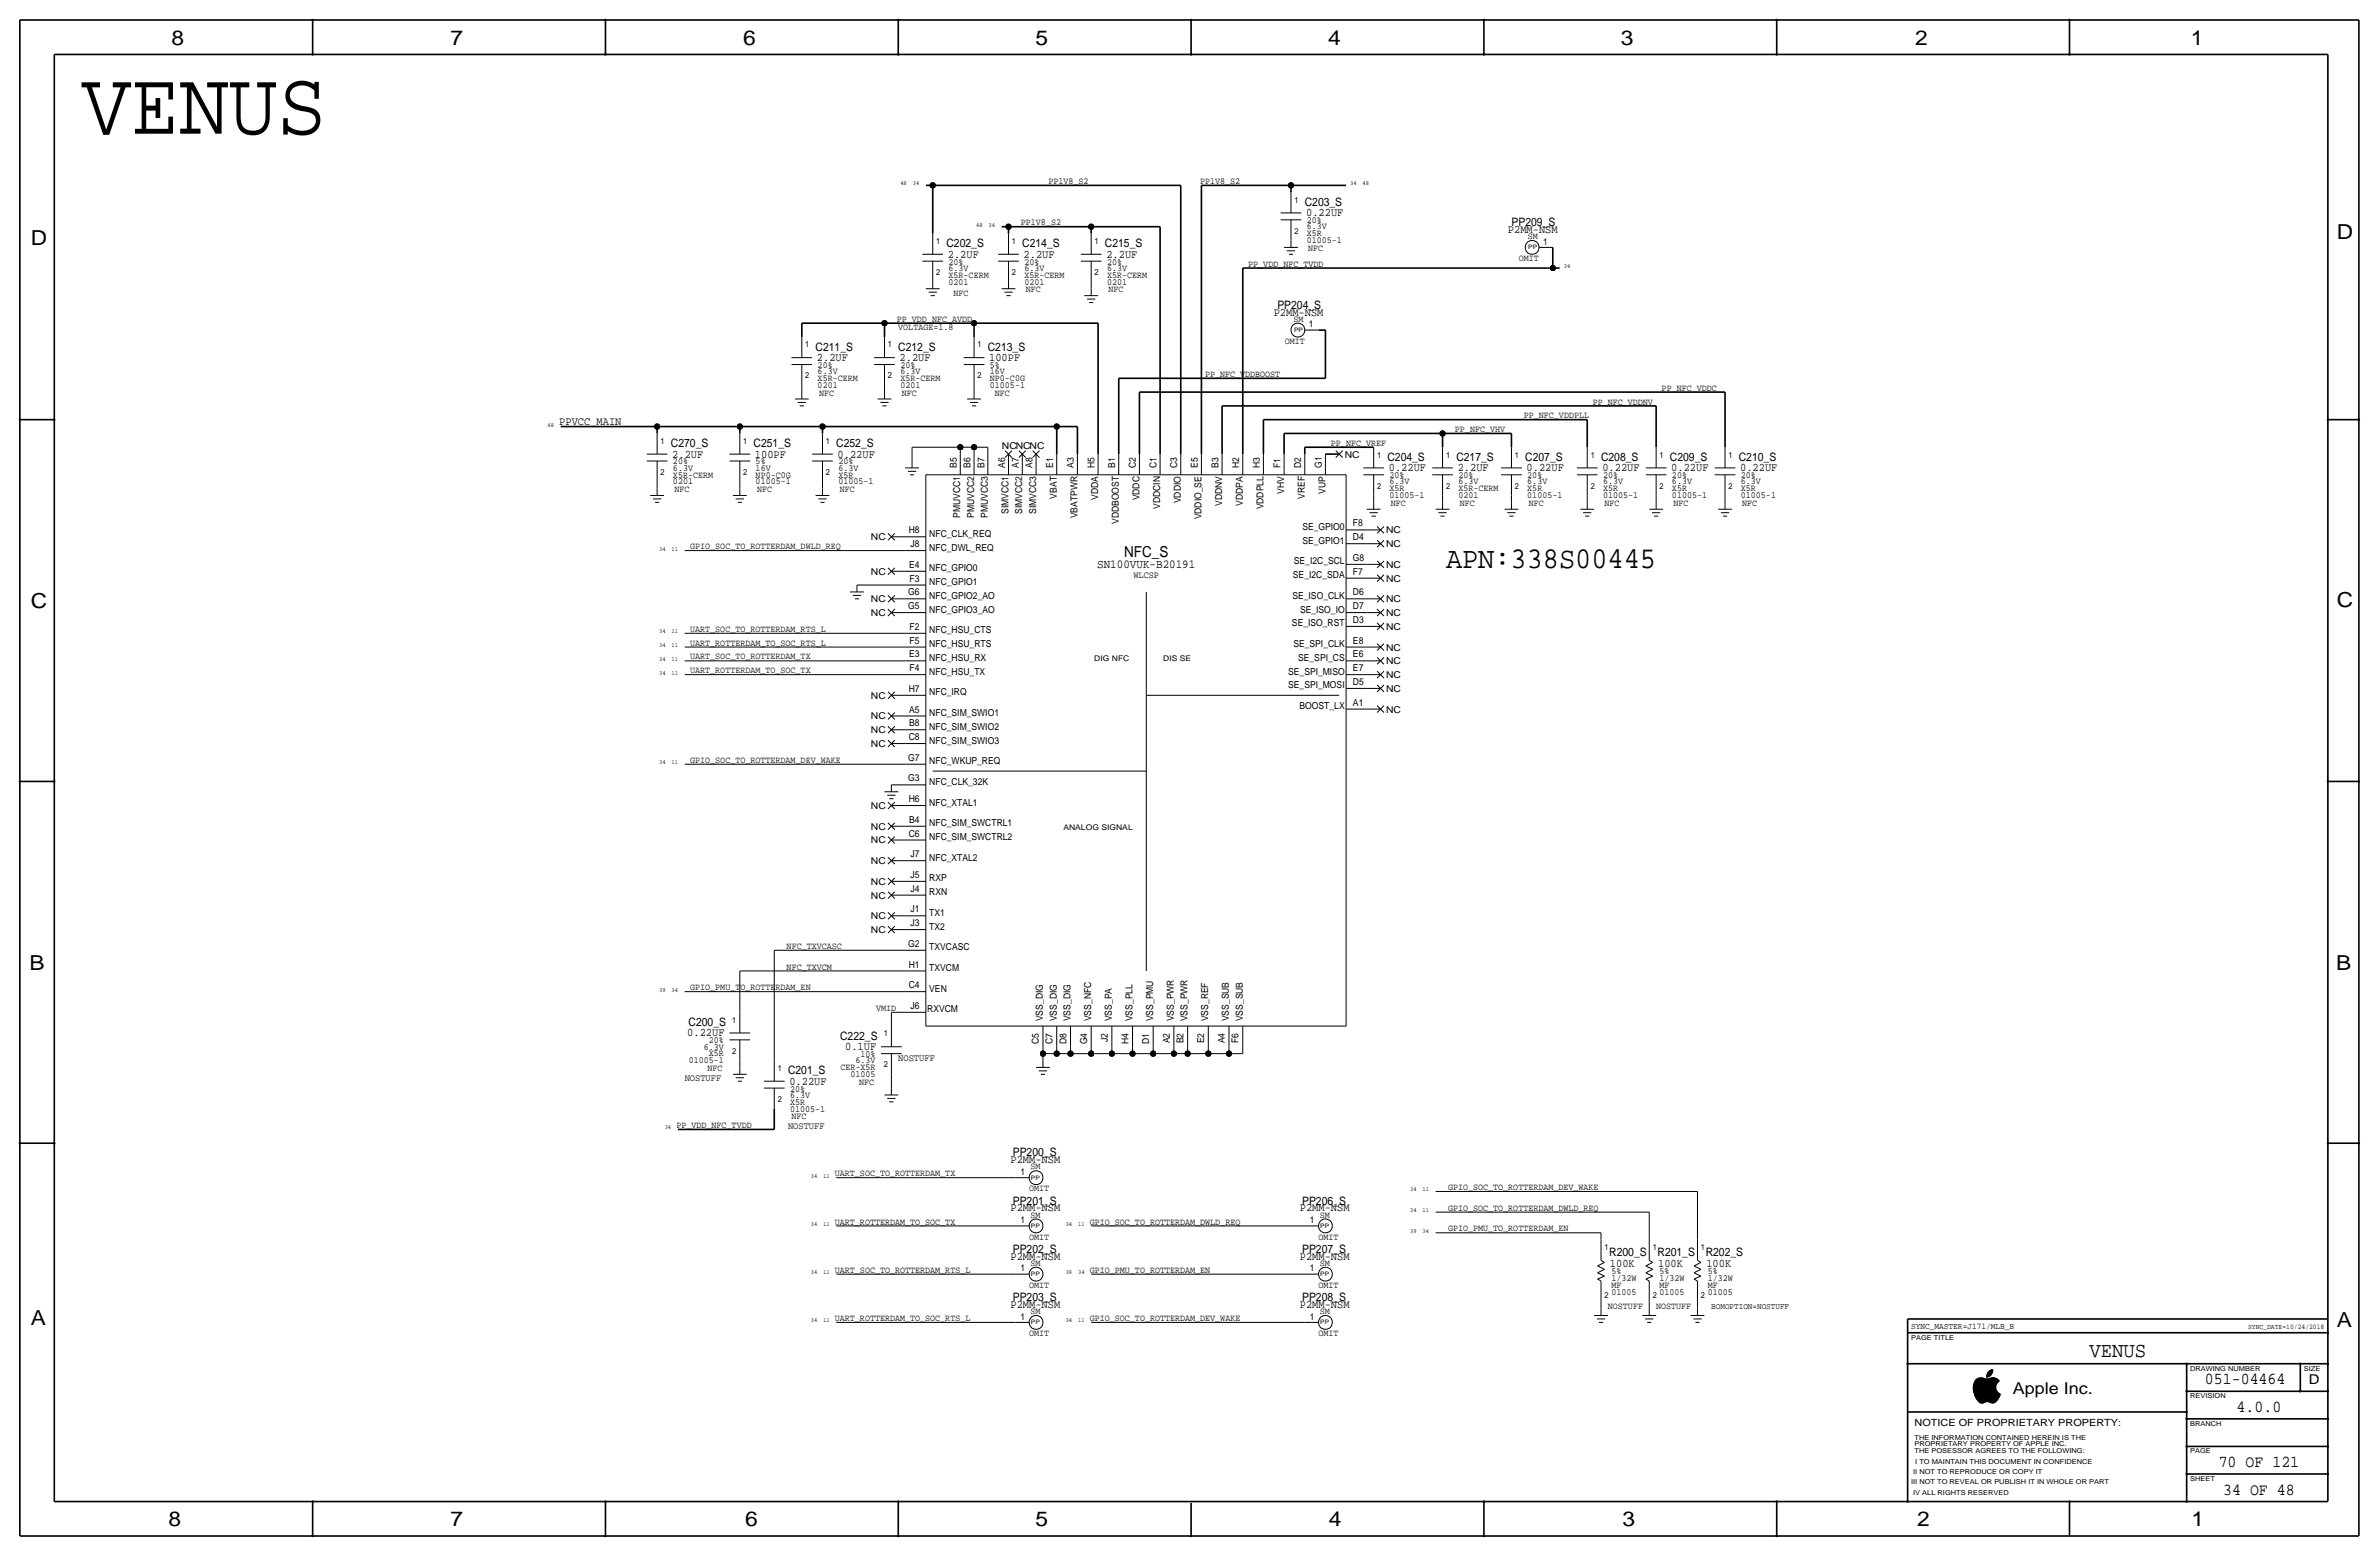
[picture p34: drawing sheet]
<svg xmlns="http://www.w3.org/2000/svg" width="877mm" height="574mm" viewBox="0 0 877 574" stroke-linecap="round" stroke-linejoin="round" font-family="sans-serif">
<defs><g id="words">
<text font-size="33.7" x="30.2" y="49.3">VENUS</text>
<text font-size="11.1" x="533.1" y="209.3">APN:338S00445</text>
<text font-size="7.8" x="770.3" y="500.1">VENUS</text>
<g font-size="7.6">
<text x="63.2" y="16.5">8</text>
<text x="166.1" y="16.5">7</text>
<text x="274" y="16.5">6</text>
<text x="381.7" y="16.5">5</text>
<text x="489.7" y="16.5">4</text>
<text x="597.6" y="16.5">3</text>
<text x="706.1" y="16.5">2</text>
<text x="807.7" y="16.5">1</text>
<text x="861.5" y="88.1">D</text>
<text x="11.4" y="90.4">D</text>
<text x="11.4" y="224.3">C</text>
<text x="861.5" y="223.8">C</text>
<text x="10.9" y="357.6">B</text>
<text x="861.3" y="357.4">B</text>
<text x="11.4" y="488.4">A</text>
<text x="861.5" y="489.2">A</text>
<text x="62.2" y="562.6">8</text>
<text x="166.1" y="562.6">7</text>
<text x="274.8" y="562.6">6</text>
<text x="381.7" y="562.6">5</text>
<text x="489.9" y="562.6">4</text>
<text x="598.1" y="562.6">3</text>
<text x="706.8" y="562.6">2</text>
<text x="807.9" y="562.6">1</text>
</g>
<g font-size="6.2">
<text x="812.9" y="510.3">051-04464</text>
<text x="824.6" y="520.4">4.0.0</text>
<text x="818" y="540.8">70 OF 121</text>
<text x="819.6" y="550.9">34 OF 48</text>
</g>
<text font-size="6" x="742.1" y="513.9">Apple Inc.</text>
<text font-size="5.6" x="414.5" y="205.5">NFC_S</text>
<text font-size="5" x="851.2" y="510.3">D</text>
<text font-size="4.5" x="404.5" y="209.3">SN100VUK-B20191</text>
<g font-size="4.3">
<text x="481" y="75.9">C203_S</text>
<text x="481.5" y="79.8">0.22UF</text>
<text x="557.3" y="83.3">PP209_S</text>
<text x="555.9" y="85.9">P2MM-NSM</text>
<text x="348.9" y="91.2">C202_S</text>
<text x="349.5" y="95">2.2UF</text>
<text x="376.9" y="91.2">C214_S</text>
<text x="377.4" y="95">2.2UF</text>
<text x="407.4" y="91.2">C215_S</text>
<text x="407.9" y="95">2.2UF</text>
<text x="470.9" y="113.8">PP204_S</text>
<text x="469.6" y="116.3">P2MM-NSM</text>
<text x="300.7" y="129.3">C211_S</text>
<text x="331.2" y="129.3">C212_S</text>
<text x="364.2" y="129.3">C213_S</text>
<text x="301.2" y="133.1">2.2UF</text>
<text x="331.7" y="133.1">2.2UF</text>
<text x="364.7" y="133.1">100PF</text>
<text x="206.2" y="156.7">PPVCC_MAIN</text>
<text x="247.3" y="164.8">C270_S</text>
<text x="277.8" y="164.8">C251_S</text>
<text x="308.3" y="164.8">C252_S</text>
<text x="247.9" y="168.7">2.2UF</text>
<text x="278.3" y="168.7">100PF</text>
<text x="308.8" y="168.7">0.22UF</text>
<text x="511.5" y="169.9">C204_S</text>
<text x="512" y="173.7">0.22UF</text>
<text x="536.9" y="169.9">C217_S</text>
<text x="537.4" y="173.7">2.2UF</text>
<text x="562.3" y="169.9">C207_S</text>
<text x="562.8" y="173.7">0.22UF</text>
<text x="590.2" y="169.9">C208_S</text>
<text x="590.8" y="173.7">0.22UF</text>
<text x="615.6" y="169.9">C209_S</text>
<text x="616.2" y="173.7">0.22UF</text>
<text x="641" y="169.9">C210_S</text>
<text x="641.6" y="173.7">0.22UF</text>
<text x="253.4" y="382">0.22UF</text>
<text x="253.9" y="378.2">C200_S</text>
<text x="309.7" y="383.3">C222_S</text>
<text x="311.6" y="387.1">0.1UF</text>
<text x="290.5" y="396">C201_S</text>
<text x="291" y="399.8">0.22UF</text>
<text x="372.5" y="428.8">P2MM-NSM</text>
<text x="373.4" y="426.2">PP200_S</text>
<text x="373.4" y="444">PP201_S</text>
<text x="480.1" y="444">PP206_S</text>
<text x="372.5" y="446.5">P2MM-NSM</text>
<text x="479.2" y="446.5">P2MM-NSM</text>
<text x="373.4" y="461.8">PP202_S</text>
<text x="480.1" y="461.8">PP207_S</text>
<text x="372.5" y="464.3">P2MM-NSM</text>
<text x="479.2" y="464.3">P2MM-NSM</text>
<text x="593.3" y="463">R200_S</text>
<text x="593.5" y="466.9">100K</text>
<text x="611.1" y="463">R201_S</text>
<text x="611.3" y="466.9">100K</text>
<text x="628.9" y="463">R202_S</text>
<text x="629.1" y="466.9">100K</text>
<text x="373.4" y="479.6">PP203_S</text>
<text x="480.1" y="479.6">PP208_S</text>
<text x="372.5" y="482.1">P2MM-NSM</text>
<text x="479.2" y="482.1">P2MM-NSM</text>
</g>
<text font-size="3.7" x="705.8" y="525.5">NOTICE OF PROPRIETARY PROPERTY:</text>
<g font-size="3.6">
<text x="331.2" y="390.9">NOSTUFF</text>
<text x="252.4" y="398.5">NOSTUFF</text>
<text x="290.5" y="416.3">NOSTUFF</text>
</g>
<g font-size="3.5">
<text x="386.5" y="67.8">PP1V8_S2</text>
<text x="442.4" y="67.8">PP1V8_S2</text>
<text x="376.4" y="83.1">PP1V8_S2</text>
<text x="481.8" y="82.3">20%</text>
<text x="481.8" y="87.1">X5R</text>
<text x="481.8" y="89.7">01005-1</text>
<text x="481.8" y="84.6">6.3V</text>
<text x="563.2" y="88.1">SM</text>
<text x="482.3" y="92.5">NFC</text>
<text x="568.9" y="90.2">1</text>
<text x="349.7" y="97.5">20%</text>
<text x="349.7" y="99.8">6.3V</text>
<text x="377.6" y="99.8">6.3V</text>
<text x="377.6" y="97.5">20%</text>
<text x="408.1" y="97.5">20%</text>
<text x="408.1" y="99.8">6.3V</text>
<text x="460.2" y="98.3">PP_VDD_NFC_TVDD</text>
<text x="560" y="96.3">OMIT</text>
<text x="349.7" y="104.9">0201</text>
<text x="349.7" y="102.4">X5R-CERM</text>
<text x="377.6" y="104.9">0201</text>
<text x="377.6" y="102.4">X5R-CERM</text>
<text x="378.2" y="107.7">NFC</text>
<text x="408.1" y="104.9">0201</text>
<text x="408.1" y="102.4">X5R-CERM</text>
<text x="408.6" y="107.7">NFC</text>
<text x="351.5" y="109">NFC</text>
<text x="330.7" y="118.6">PP_VDD_NFC_AVDD</text>
<text x="476.9" y="118.6">SM</text>
<text x="331.2" y="121.7">VOLTAGE=1.8</text>
<text x="482.5" y="120.7">1</text>
<text x="473.6" y="126.7">OMIT</text>
<text x="301.4" y="137.9">6.3V</text>
<text x="301.4" y="135.6">20%</text>
<text x="331.9" y="135.6">20%</text>
<text x="331.9" y="137.9">6.3V</text>
<text x="364.9" y="135.6">5%</text>
<text x="364.9" y="137.9">16V</text>
<text x="301.4" y="143">0201</text>
<text x="301.4" y="140.5">X5R-CERM</text>
<text x="331.9" y="140.5">X5R-CERM</text>
<text x="331.9" y="143">0201</text>
<text x="364.9" y="140.5">NP0-C0G</text>
<text x="364.9" y="143">01005-1</text>
<text x="444.2" y="138.9">PP_NFC_VDDBOOST</text>
<text x="302" y="145.8">NFC</text>
<text x="332.4" y="145.8">NFC</text>
<text x="366.7" y="145.8">NFC</text>
<text x="587.2" y="149.1">PP_NFC_VDDNV</text>
<text x="612.6" y="144">PP_NFC_VDDC</text>
<text x="561.8" y="154.2">PP_NFC_VDDPLL</text>
<text x="536.4" y="159.3">PP_NFC_VHV</text>
<text x="369.4" y="165.4">NCNCNC</text>
<text x="490.7" y="164.3">PP_NFC_VREF</text>
<text x="248.1" y="171.2">20%</text>
<text x="248.1" y="173.5">6.3V</text>
<text x="278.6" y="171.2">5%</text>
<text x="278.6" y="173.5">16V</text>
<text x="309.1" y="173.5">6.3V</text>
<text x="309.1" y="171.2">20%</text>
<text x="352.8" y="172.5" transform="rotate(-90 352.8 172.5)">B5</text>
<text x="357.8" y="172.5" transform="rotate(-90 357.8 172.5)">B6</text>
<text x="362.9" y="172.5" transform="rotate(-90 362.9 172.5)">B7</text>
<text x="370.5" y="172.5" transform="rotate(-90 370.5 172.5)">A6</text>
<text x="375.6" y="172.5" transform="rotate(-90 375.6 172.5)">A7</text>
<text x="380.7" y="172.5" transform="rotate(-90 380.7 172.5)">A8</text>
<text x="388.3" y="172.5" transform="rotate(-90 388.3 172.5)">E1</text>
<text x="395.9" y="172.5" transform="rotate(-90 395.9 172.5)">A3</text>
<text x="403.6" y="172.5" transform="rotate(-90 403.6 172.5)">H5</text>
<text x="411.2" y="172.5" transform="rotate(-90 411.2 172.5)">B1</text>
<text x="418.8" y="172.5" transform="rotate(-90 418.8 172.5)">C2</text>
<text x="426.4" y="172.5" transform="rotate(-90 426.4 172.5)">C1</text>
<text x="434" y="172.5" transform="rotate(-90 434 172.5)">C3</text>
<text x="441.7" y="172.5" transform="rotate(-90 441.7 172.5)">E5</text>
<text x="449.3" y="172.5" transform="rotate(-90 449.3 172.5)">B3</text>
<text x="456.9" y="172.5" transform="rotate(-90 456.9 172.5)">H2</text>
<text x="464.5" y="172.5" transform="rotate(-90 464.5 172.5)">H3</text>
<text x="472.1" y="172.5" transform="rotate(-90 472.1 172.5)">F1</text>
<text x="479.8" y="172.5" transform="rotate(-90 479.8 172.5)">D2</text>
<text x="487.4" y="172.5" transform="rotate(-90 487.4 172.5)">G1</text>
<text x="495.8" y="168.7">NC</text>
<text x="248.1" y="176">X5R-CERM</text>
<text x="248.1" y="178.6">0201</text>
<text x="278.6" y="176">NP0-C0G</text>
<text x="278.6" y="178.6">01005-1</text>
<text x="309.1" y="176">X5R</text>
<text x="309.1" y="178.6">01005-1</text>
<text x="512.3" y="178.6">6.3V</text>
<text x="512.3" y="176.3">20%</text>
<text x="537.7" y="176.3">20%</text>
<text x="537.7" y="178.6">6.3V</text>
<text x="563.1" y="176.3">20%</text>
<text x="563.1" y="178.6">6.3V</text>
<text x="591" y="176.3">20%</text>
<text x="591" y="178.6">6.3V</text>
<text x="616.4" y="176.3">20%</text>
<text x="616.4" y="178.6">6.3V</text>
<text x="641.8" y="176.3">20%</text>
<text x="641.8" y="178.6">6.3V</text>
<text x="248.6" y="181.4">NFC</text>
<text x="279.1" y="181.4">NFC</text>
<text x="309.6" y="181.4">NFC</text>
<text x="389.6" y="183.7" transform="rotate(-90 389.6 183.7)">VBAT</text>
<text x="404.8" y="184.3" transform="rotate(-90 404.8 184.3)">VDDA</text>
<text x="420.1" y="184.4" transform="rotate(-90 420.1 184.4)">VDDC</text>
<text x="435.3" y="185.5" transform="rotate(-90 435.3 185.5)">VDDIO</text>
<text x="473.4" y="182" transform="rotate(-90 473.4 182)">VHV</text>
<text x="481" y="183.9" transform="rotate(-90 481 183.9)">VREF</text>
<text x="488.6" y="182" transform="rotate(-90 488.6 182)">VUP</text>
<text x="512.3" y="183.6">01005-1</text>
<text x="512.3" y="181.1">X5R</text>
<text x="537.7" y="181.1">X5R-CERM</text>
<text x="537.7" y="183.6">0201</text>
<text x="563.1" y="183.6">01005-1</text>
<text x="563.1" y="181.1">X5R</text>
<text x="591" y="181.1">X5R</text>
<text x="591" y="183.6">01005-1</text>
<text x="616.4" y="183.6">01005-1</text>
<text x="616.4" y="181.1">X5R</text>
<text x="641.8" y="183.6">01005-1</text>
<text x="641.8" y="181.1">X5R</text>
<text x="354" y="190.9" transform="rotate(-90 354 190.9)">PMUVCC1</text>
<text x="359.1" y="190.9" transform="rotate(-90 359.1 190.9)">PMUVCC2</text>
<text x="364.2" y="190.9" transform="rotate(-90 364.2 190.9)">PMUVCC3</text>
<text x="371.8" y="189.5" transform="rotate(-90 371.8 189.5)">SIMVCC1</text>
<text x="376.9" y="189.5" transform="rotate(-90 376.9 189.5)">SIMVCC2</text>
<text x="382" y="189.5" transform="rotate(-90 382 189.5)">SIMVCC3</text>
<text x="397.2" y="191.1" transform="rotate(-90 397.2 191.1)">VBATPWR</text>
<text x="427.7" y="187.6" transform="rotate(-90 427.7 187.6)">VDDCIN</text>
<text x="442.9" y="191.5" transform="rotate(-90 442.9 191.5)">VDDIO_SE</text>
<text x="450.5" y="186.5" transform="rotate(-90 450.5 186.5)">VDDNV</text>
<text x="458.2" y="186.4" transform="rotate(-90 458.2 186.4)">VDDPA</text>
<text x="465.8" y="187.8" transform="rotate(-90 465.8 187.8)">VDDPLL</text>
<text x="512.8" y="186.4">NFC</text>
<text x="538.2" y="186.4">NFC</text>
<text x="563.6" y="186.4">NFC</text>
<text x="591.5" y="186.4">NFC</text>
<text x="616.9" y="186.4">NFC</text>
<text x="642.3" y="186.4">NFC</text>
<text x="335" y="196.6">H8</text>
<text x="342.6" y="197.9">NFC_CLK_REQ</text>
<text x="412.4" y="193.2" transform="rotate(-90 412.4 193.2)">VDDBOOST</text>
<text x="480.2" y="195.3">SE_GPIO0</text>
<text x="498.8" y="194.1">F8</text>
<text x="511" y="196.6">NC</text>
<text x="254.5" y="202.4">GPIO_SOC_TO_ROTTERDAM_DWLD_REQ</text>
<text x="321.1" y="199.1">NC</text>
<text x="335.7" y="201.7">J8</text>
<text x="342.6" y="202.9">NFC_DWL_REQ</text>
<text x="480.2" y="200.4">SE_GPIO1</text>
<text x="498.8" y="199.1">D4</text>
<text x="511" y="201.7">NC</text>
<text x="335.2" y="209.3">E4</text>
<text x="477" y="208">SE_I2C_SCL</text>
<text x="498.8" y="206.8">G8</text>
<text x="511" y="209.3">NC</text>
<text x="321.1" y="211.8">NC</text>
<text x="335.4" y="214.4">F3</text>
<text x="342.6" y="210.6">NFC_GPIO0</text>
<text x="342.6" y="215.6">NFC_GPIO1</text>
<text x="417.9" y="213.1">WLCSP</text>
<text x="476.7" y="213.1">SE_I2C_SDA</text>
<text x="498.8" y="211.8">F7</text>
<text x="511" y="214.4">NC</text>
<text x="321.1" y="222">NC</text>
<text x="334.8" y="219.5">G6</text>
<text x="342.6" y="220.7">NFC_GPIO2_AO</text>
<text x="476.5" y="220.7">SE_ISO_CLK</text>
<text x="498.8" y="219.5">D6</text>
<text x="511" y="222">NC</text>
<text x="321.1" y="227.1">NC</text>
<text x="334.8" y="224.5">G5</text>
<text x="342.6" y="225.8">NFC_GPIO3_AO</text>
<text x="479.3" y="225.8">SE_ISO_IO</text>
<text x="498.8" y="224.5">D7</text>
<text x="511" y="227.1">NC</text>
<text x="254.5" y="232.9">UART_SOC_TO_ROTTERDAM_RTS_L</text>
<text x="335.4" y="232.2">F2</text>
<text x="342.6" y="233.4">NFC_HSU_CTS</text>
<text x="476.3" y="230.9">SE_ISO_RST</text>
<text x="498.8" y="229.6">D3</text>
<text x="511" y="232.2">NC</text>
<text x="254.5" y="238">UART_ROTTERDAM_TO_SOC_RTS_L</text>
<text x="335.4" y="237.2">F5</text>
<text x="342.6" y="238.5">NFC_HSU_RTS</text>
<text x="476.8" y="238.5">SE_SPI_CLK</text>
<text x="498.8" y="237.2">E8</text>
<text x="511" y="239.8">NC</text>
<text x="254.5" y="243.1">UART_SOC_TO_ROTTERDAM_TX</text>
<text x="335.2" y="242.3">E3</text>
<text x="342.6" y="243.6">NFC_HSU_RX</text>
<text x="478.6" y="243.6">SE_SPI_CS</text>
<text x="498.8" y="242.3">E6</text>
<text x="511" y="244.9">NC</text>
<text x="254.5" y="248.2">UART_ROTTERDAM_TO_SOC_TX</text>
<text x="335.4" y="247.4">F4</text>
<text x="342.6" y="248.7">NFC_HSU_TX</text>
<text x="474.9" y="248.7">SE_SPI_MISO</text>
<text x="498.8" y="247.4">E7</text>
<text x="511" y="249.9">NC</text>
<text x="321.1" y="257.6">NC</text>
<text x="335" y="255">H7</text>
<text x="342.6" y="256.3">NFC_IRQ</text>
<text x="474.9" y="253.7">SE_SPI_MOSI</text>
<text x="498.8" y="252.5">D5</text>
<text x="511" y="255">NC</text>
<text x="335.2" y="262.6">A5</text>
<text x="342.6" y="263.9">NFC_SIM_SWIO1</text>
<text x="479.1" y="261.4">BOOST_LX</text>
<text x="498.8" y="260.1">A1</text>
<text x="511" y="262.6">NC</text>
<text x="321.1" y="265.2">NC</text>
<text x="335.2" y="267.7">B8</text>
<text x="342.6" y="269">NFC_SIM_SWIO2</text>
<text x="321.1" y="270.3">NC</text>
<text x="321.1" y="275.3">NC</text>
<text x="335" y="272.8">C8</text>
<text x="342.6" y="274.1">NFC_SIM_SWIO3</text>
<text x="254.5" y="281.2">GPIO_SOC_TO_ROTTERDAM_DEV_WAKE</text>
<text x="334.8" y="280.4">G7</text>
<text x="342.6" y="281.7">NFC_WKUP_REQ</text>
<text x="334.8" y="288">G3</text>
<text x="342.6" y="289.3">NFC_CLK_32K</text>
<text x="321.1" y="298.2">NC</text>
<text x="335" y="295.7">H6</text>
<text x="342.6" y="296.9">NFC_XTAL1</text>
<text x="321.1" y="305.8">NC</text>
<text x="335.2" y="303.3">B4</text>
<text x="342.6" y="304.5">NFC_SIM_SWCTRL1</text>
<text x="321.1" y="310.9">NC</text>
<text x="335" y="308.4">C6</text>
<text x="342.6" y="309.6">NFC_SIM_SWCTRL2</text>
<text x="335.7" y="316">J7</text>
<text x="342.6" y="317.2">NFC_XTAL2</text>
<text x="321.1" y="318.5">NC</text>
<text x="335.7" y="323.6">J5</text>
<text x="321.1" y="326.1">NC</text>
<text x="335.7" y="328.7">J4</text>
<text x="342.6" y="329.9">RXN</text>
<text x="342.6" y="324.9">RXP</text>
<text x="321.1" y="331.2">NC</text>
<text x="321.1" y="338.8">NC</text>
<text x="335.7" y="341.4">J3</text>
<text x="335.7" y="336.3">J1</text>
<text x="342.6" y="337.6">TX1</text>
<text x="321.1" y="343.9">NC</text>
<text x="342.6" y="342.6">TX2</text>
<text x="290" y="349.8">NFC_TXVCASC</text>
<text x="334.8" y="349">G2</text>
<text x="342.6" y="350.3">TXVCASC</text>
<text x="290" y="357.4">NFC_TXVCM</text>
<text x="335" y="356.6">H1</text>
<text x="342.6" y="357.9">TXVCM</text>
<text x="254.5" y="365">GPIO_PMU_TO_ROTTERDAM_EN</text>
<text x="335" y="364.2">C4</text>
<text x="342.6" y="365.5">VEN</text>
<text x="335.7" y="371.9">J6</text>
<text x="323" y="372.6">VMID</text>
<text x="341.8" y="373.1">RXVCM</text>
<text x="384.5" y="376.4" transform="rotate(-90 384.5 376.4)">VSS_DIG</text>
<text x="389.6" y="376.4" transform="rotate(-90 389.6 376.4)">VSS_DIG</text>
<text x="394.7" y="376.4" transform="rotate(-90 394.7 376.4)">VSS_DIG</text>
<text x="402.3" y="376.4" transform="rotate(-90 402.3 376.4)">VSS_NFC</text>
<text x="409.9" y="376.4" transform="rotate(-90 409.9 376.4)">VSS_PA</text>
<text x="417.5" y="376.4" transform="rotate(-90 417.5 376.4)">VSS_PLL</text>
<text x="425.1" y="376.4" transform="rotate(-90 425.1 376.4)">VSS_PMU</text>
<text x="432.8" y="376.4" transform="rotate(-90 432.8 376.4)">VSS_PWR</text>
<text x="437.8" y="376.4" transform="rotate(-90 437.8 376.4)">VSS_PWR</text>
<text x="445.5" y="376.4" transform="rotate(-90 445.5 376.4)">VSS_REF</text>
<text x="453.1" y="376.4" transform="rotate(-90 453.1 376.4)">VSS_SUB</text>
<text x="458.2" y="376.4" transform="rotate(-90 458.2 376.4)">VSS_SUB</text>
<text x="259.5" y="386.8">6.3V</text>
<text x="261.4" y="384.6">20%</text>
<text x="261.4" y="389.4">X5R</text>
<text x="317.2" y="389.6">10%</text>
<text x="383" y="384.8" transform="rotate(-90 383 384.8)">C5</text>
<text x="388.1" y="384.8" transform="rotate(-90 388.1 384.8)">C7</text>
<text x="393.1" y="384.8" transform="rotate(-90 393.1 384.8)">D8</text>
<text x="400.8" y="385" transform="rotate(-90 400.8 385)">G4</text>
<text x="408.4" y="384.1" transform="rotate(-90 408.4 384.1)">J2</text>
<text x="416" y="384.8" transform="rotate(-90 416 384.8)">H4</text>
<text x="423.6" y="384.8" transform="rotate(-90 423.6 384.8)">D1</text>
<text x="431.2" y="384.6" transform="rotate(-90 431.2 384.6)">A2</text>
<text x="436.3" y="384.6" transform="rotate(-90 436.3 384.6)">B2</text>
<text x="443.9" y="384.6" transform="rotate(-90 443.9 384.6)">E2</text>
<text x="451.6" y="384.6" transform="rotate(-90 451.6 384.6)">A4</text>
<text x="456.6" y="384.4" transform="rotate(-90 456.6 384.4)">F6</text>
<text x="253.9" y="391.9">01005-1</text>
<text x="260.8" y="394.7">NFC</text>
<text x="309.8" y="394.5">CER-X5R</text>
<text x="315.4" y="391.9">6.3V</text>
<text x="313.5" y="397">01005</text>
<text x="316.7" y="399.8">NFC</text>
<text x="291.3" y="407.2">X5R</text>
<text x="291.3" y="404.6">6.3V</text>
<text x="291.3" y="402.3">20%</text>
<text x="291.3" y="409.7">01005-1</text>
<text x="291.8" y="412.5">NFC</text>
<text x="249.4" y="415.8">PP_VDD_NFC_TVDD</text>
<text x="379.9" y="431">SM</text>
<text x="307.8" y="433.6">UART_SOC_TO_ROTTERDAM_TX</text>
<text x="376.2" y="433.1">1</text>
<text x="379.4" y="439.2">OMIT</text>
<text x="533.9" y="438.7">GPIO_SOC_TO_ROTTERDAM_DEV_WAKE</text>
<text x="379.9" y="448.8">SM</text>
<text x="486.5" y="448.8">SM</text>
<text x="533.9" y="446.3">GPIO_SOC_TO_ROTTERDAM_DWLD_REQ</text>
<text x="307.8" y="451.4">UART_ROTTERDAM_TO_SOC_TX</text>
<text x="376.2" y="450.9">1</text>
<text x="401.8" y="451.4">GPIO_SOC_TO_ROTTERDAM_DWLD_REQ</text>
<text x="482.9" y="450.9">1</text>
<text x="533.9" y="453.9">GPIO_PMU_TO_ROTTERDAM_EN</text>
<text x="379.4" y="456.9">OMIT</text>
<text x="486.1" y="456.9">OMIT</text>
<text x="379.9" y="466.6">SM</text>
<text x="486.5" y="466.6">SM</text>
<text x="307.8" y="469.1">UART_SOC_TO_ROTTERDAM_RTS_L</text>
<text x="376.2" y="468.6">1</text>
<text x="401.8" y="469.1">GPIO_PMU_TO_ROTTERDAM_EN</text>
<text x="482.9" y="468.6">1</text>
<text x="594.1" y="472.2">1/32W</text>
<text x="594.1" y="469.6">5%</text>
<text x="611.8" y="472.2">1/32W</text>
<text x="611.8" y="469.6">5%</text>
<text x="629.6" y="472.2">1/32W</text>
<text x="629.6" y="469.6">5%</text>
<text x="379.4" y="474.7">OMIT</text>
<text x="486.1" y="474.7">OMIT</text>
<text x="594.1" y="474.7">MF</text>
<text x="594.1" y="477.3">01005</text>
<text x="611.8" y="474.7">MF</text>
<text x="611.8" y="477.3">01005</text>
<text x="629.6" y="474.7">MF</text>
<text x="629.6" y="477.3">01005</text>
<text x="379.9" y="484.4">SM</text>
<text x="486.5" y="484.4">SM</text>
<text x="592.8" y="482.3">NOSTUFF</text>
<text x="610.6" y="482.3">NOSTUFF</text>
<text x="307.8" y="486.9">UART_ROTTERDAM_TO_SOC_RTS_L</text>
<text x="376.2" y="486.4">1</text>
<text x="401.8" y="486.9">GPIO_SOC_TO_ROTTERDAM_DEV_WAKE</text>
<text x="482.9" y="486.4">1</text>
<text x="379.4" y="492.5">OMIT</text>
<text x="486.1" y="492.5">OMIT</text>
</g>
<g font-size="3.2">
<text x="403.6" y="89.9">1</text>
<text x="403.6" y="101.3">2</text>
<text x="327.4" y="128">1</text>
<text x="327.4" y="139.4">2</text>
<text x="630.9" y="482.3">BOMOPTION=NOSTUFF</text>
<text x="704.5" y="490">SYNC_MASTER=J171/MLB_B</text>
</g>
<g font-size="3.1">
<text x="477.2" y="74.7">1</text>
<text x="345.1" y="89.9">1</text>
<text x="373.1" y="89.9">1</text>
<text x="477.2" y="86.1">2</text>
<text x="345.1" y="101.3">2</text>
<text x="373.1" y="101.3">2</text>
<text x="296.9" y="128">1</text>
<text x="360.4" y="128">1</text>
<text x="296.9" y="139.4">2</text>
<text x="360.4" y="139.4">2</text>
<text x="243.5" y="163.6">1</text>
<text x="274" y="163.6">1</text>
<text x="304.5" y="163.6">1</text>
<text x="507.7" y="168.7">1</text>
<text x="533.1" y="168.7">1</text>
<text x="558.5" y="168.7">1</text>
<text x="586.4" y="168.7">1</text>
<text x="611.8" y="168.7">1</text>
<text x="637.2" y="168.7">1</text>
<text x="243.5" y="175">2</text>
<text x="274" y="175">2</text>
<text x="304.5" y="175">2</text>
<text x="507.7" y="180.1">2</text>
<text x="533.1" y="180.1">2</text>
<text x="558.5" y="180.1">2</text>
<text x="586.4" y="180.1">2</text>
<text x="611.8" y="180.1">2</text>
<text x="637.2" y="180.1">2</text>
<text x="269.9" y="376.9">1</text>
<text x="325.8" y="382">1</text>
<text x="269.9" y="388.4">2</text>
<text x="286.7" y="394.7">1</text>
<text x="325.8" y="393.4">2</text>
<text x="286.7" y="406.1">2</text>
<text x="591.5" y="460.8">1</text>
<text x="609.3" y="460.8">1</text>
<text x="627.1" y="460.8">1</text>
<text x="591.5" y="478.5">2</text>
<text x="609.3" y="478.5">2</text>
<text x="627.1" y="478.5">2</text>
</g>
<g font-size="2.9">
<text x="403.4" y="243.6">DIG NFC</text>
<text x="428.9" y="243.6">DIS SE</text>
<text x="392" y="305.8">ANALOG SIGNAL</text>
</g>
<text font-size="2.6" x="828.8" y="490">SYNC_DATE=10/24/2018</text>
<g font-size="2.5">
<text x="704.5" y="493.8">PAGE TITLE</text>
<text x="807.4" y="505.2">DRAWING NUMBER</text>
<text x="849.3" y="505.2">SIZE</text>
<text x="807.4" y="515.4">REVISION</text>
<text x="807.4" y="525.5">BRANCH</text>
<text x="705.8" y="533.1">PROPRIETARY PROPERTY OF APPLE INC.</text>
<text x="705.8" y="530.6">THE INFORMATION CONTAINED HEREIN IS THE</text>
<text x="705.8" y="535.7">THE POSESSOR AGREES TO THE FOLLOWING:</text>
<text x="706.1" y="539.5">I TO MAINTAIN THIS DOCUMENT IN CONFIDENCE</text>
<text x="807.4" y="535.7">PAGE</text>
<text x="705.3" y="543.3">II NOT TO REPRODUCE OR COPY IT</text>
<text x="807.4" y="545.8">SHEET</text>
<text x="704.5" y="547.1">III NOT TO REVEAL OR PUBLISH IT IN WHOLE OR PART</text>
<text x="705.3" y="550.9">IV ALL RIGHTS RESERVED</text>
</g>
<g font-size="2.3">
<text x="331.9" y="68.3">48</text>
<text x="336.5" y="68.3">34</text>
<text x="497.8" y="68.3">34</text>
<text x="502.4" y="68.3">48</text>
<text x="359.9" y="83.6">48</text>
<text x="364.4" y="83.6">34</text>
<text x="563.4" y="91.9">PP</text>
<text x="576.5" y="98.8">34</text>
<text x="477.1" y="122.4">PP</text>
<text x="201.9" y="157.2">48</text>
<text x="243" y="202.9">34</text>
<text x="247.6" y="202.9">11</text>
<text x="243" y="233.4">34</text>
<text x="247.6" y="233.4">11</text>
<text x="243" y="238.5">34</text>
<text x="247.6" y="238.5">11</text>
<text x="243" y="243.6">34</text>
<text x="247.6" y="243.6">11</text>
<text x="243" y="248.7">34</text>
<text x="247.6" y="248.7">11</text>
<text x="243" y="281.7">34</text>
<text x="247.6" y="281.7">11</text>
<text x="243" y="365.5">39</text>
<text x="247.6" y="365.5">34</text>
<text x="245.1" y="416.3">34</text>
<text x="298.9" y="434.1">34</text>
<text x="303.5" y="434.1">11</text>
<text x="380.1" y="434.8">PP</text>
<text x="519.9" y="439.2">34</text>
<text x="524.5" y="439.2">11</text>
<text x="519.9" y="446.8">34</text>
<text x="524.5" y="446.8">11</text>
<text x="298.9" y="451.9">34</text>
<text x="303.5" y="451.9">11</text>
<text x="380.1" y="452.6">PP</text>
<text x="392.9" y="451.9">34</text>
<text x="397.5" y="451.9">11</text>
<text x="486.7" y="452.6">PP</text>
<text x="519.9" y="454.4">39</text>
<text x="524.5" y="454.4">34</text>
<text x="298.9" y="469.6">34</text>
<text x="303.5" y="469.6">11</text>
<text x="380.1" y="470.4">PP</text>
<text x="392.9" y="469.6">39</text>
<text x="397.5" y="469.6">34</text>
<text x="486.7" y="470.4">PP</text>
<text x="298.9" y="487.4">34</text>
<text x="303.5" y="487.4">11</text>
<text x="380.1" y="488.2">PP</text>
<text x="392.9" y="487.4">34</text>
<text x="397.5" y="487.4">11</text>
<text x="486.7" y="488.2">PP</text>
</g>
</g></defs>
<g fill="none" stroke="#000" stroke-width=".6">
<path d="M7.3 7.4v558.8zM7.3 7.4h862.3zM115.3 7.4v12.7zM223.2 7.4v12.7zM331.2 7.4v12.7zM439.1 7.4v12.7zM547.1 7.4v12.7zM655 7.4v12.7zM763 7.4v12.7zM869.6 7.4v558.8zM20 20.1v533.4zM20 20.1h838.2z"/>
<path d="M858.2 20.1v533.4zM341.3 68.3h2.6zM343.9 68.3h91.4zM343.9 68.3v17.8zM435.3 68.3v99.1zM442.9 68.3h33zM442.9 68.3v99.1zM475.9 68.3h20.4zM475.9 68.3v2.6zM369.3 83.6h2.5zM371.8 83.6h30.5zM371.8 83.6v2.5z"/>
<path d="M402.3 83.6h25.4zM402.3 83.6v2.5zM427.7 83.6v83.8zM458.2 98.8h114.3zM458.2 98.8v68.6zM572.5 91.2v7.6zM572.5 98.8h2.5zM295.6 119.1h30.5zM295.6 119.1v5.1zM326.1 119.1h33zM326.1 119.1v5.1zM359.1 119.1h45.7z"/>
<path d="M359.1 119.1v5.1zM404.8 119.1v48.3zM412.4 139.4v28zM412.4 139.4h76.2zM486.1 121.7h2.5zM488.6 121.7v17.7zM7.3 154.7h12.7zM206.7 157.2h35.6zM242.3 157.2h30.4zM242.3 157.2v2.6zM272.7 157.2h30.5zM272.7 157.2v2.6z"/>
<path d="M303.2 157.2h86.4zM303.2 157.2v2.6zM389.6 157.2v10.2zM389.6 157.2h7.6zM397.2 157.2v10.2zM420.1 144.5h215.9zM420.1 144.5v22.9zM450.5 149.6h160.1zM450.5 149.6v17.8zM465.8 154.7v12.7zM465.8 154.7h119.4zM473.4 159.8v7.6z"/>
<path d="M473.4 159.8h58.4zM531.8 159.8h25.4zM531.8 159.8v5zM557.2 159.8v5zM585.2 154.7v10.1zM610.6 149.6v15.2zM636 144.5v20.3zM858.2 154.7h11.4zM481 164.8v2.6zM481 164.8h25.4zM488.6 167.4h5.1zM7.3 288h12.7z"/>
<path d="M858.2 288h11.4zM249.9 416.3h35.5zM285.4 408.7v7.6zM7.3 421.4h12.7zM858.2 421.4h11.4zM703.3 486.2h154.9zM703.3 486.2v5zM703.3 491.2h154.9zM703.3 491.2v62.3zM703.3 502.7h154.9zM806.1 502.7v50.8zM806.1 512.8h52.1z"/>
<path d="M848.1 502.7v10.1zM703.3 520.4h102.8zM806.1 533.1h52.1zM806.1 523h52.1zM20 553.5h838.2zM115.3 553.5v12.7zM223.2 553.5v12.7zM331.2 553.5v12.7zM439.1 554v12.2zM547.1 553.5v12.7zM655 553.5v12.7zM763 553.5v12.7z"/>
<path d="M806.1 543.3h52.1zM7.3 566.2h862.3z"/>
</g>
<g fill="none" stroke="#000" stroke-width=".37">
<path d="M472.1 78.5h7.7zM475.9 70.9v7.6zM340.1 93.7h7.6zM340.1 96.3h7.6zM343.9 86.1v7.6zM343.9 96.3v7.6zM368 93.7h7.6zM368 96.3h7.6zM371.8 86.1v7.6zM371.8 96.3v7.6zM398.5 93.7h7.6zM398.5 96.3h7.6z"/>
<path d="M402.3 86.1v7.6zM402.3 96.3v7.6zM472.1 81h7.7zM473.4 91.2h5.1zM474.4 92.5h3.1zM475.2 93.7h1.5zM475.9 88.6v2.6zM475.9 81v7.6zM567.4 91.2h5.1zM341.3 106.4h5.1zM342.3 107.7h3.1zM343.1 109h1.5z"/>
<path d="M343.9 103.9v2.5zM369.3 106.4h5zM370.3 107.7h3zM371 109h1.6zM371.8 103.9v2.5zM399.7 109h5.1zM400.8 110.2h3zM401.5 111.5h1.5zM402.3 103.9v2.5zM402.3 106.4v2.6zM291.8 131.8h7.6zM291.8 134.4h7.6z"/>
<path d="M295.6 124.2v7.6zM295.6 134.4v7.6zM322.3 131.8h7.6zM322.3 134.4h7.6zM326.1 124.2v7.6zM326.1 134.4v7.6zM355.3 131.8h7.6zM355.3 134.4h7.6zM359.1 124.2v7.6zM359.1 134.4v7.6zM481 121.7h5.1zM242.3 159.8v7.6z"/>
<path d="M272.7 159.8v7.6zM293.1 147.1h5zM294.1 148.3h3zM294.8 149.6h1.6zM295.6 142v2.5zM295.6 144.5v2.6zM303.2 159.8v7.6zM323.5 147.1h5.1zM324.6 148.3h3zM325.3 149.6h1.5zM326.1 142v2.5zM326.1 144.5v2.6z"/>
<path d="M356.6 147.1h5zM357.6 148.3h3zM358.3 149.6h1.6zM359.1 142v2.5zM359.1 144.5v2.6zM238.5 167.4h7.6zM238.5 169.9h7.6zM242.3 177.5v2.6zM242.3 169.9v7.6zM268.9 167.4h7.7zM268.9 169.9h7.7zM272.7 177.5v2.6z"/>
<path d="M272.7 169.9v7.6zM299.4 167.4h7.6zM299.4 169.9h7.6zM303.2 177.5v2.6zM303.2 169.9v7.6zM333.7 172.5h5.1zM334.7 173.7h3.1zM335.5 175h1.5zM336.2 164.8h17.8zM336.2 164.8v5.1zM336.2 169.9v2.6zM341.3 175v203.2z"/>
<path d="M341.3 175h155zM354 164.8h5.1zM354 164.8v2.6zM354 167.4v7.6zM359.1 164.8h5.1zM359.1 164.8v2.6zM359.1 167.4v7.6zM364.2 164.8v2.6zM364.2 167.4v7.6zM370.5 168.7l2.6-2.6zM370.5 166.1l2.6 2.6zM371.8 167.4v7.6z"/>
<path d="M375.6 168.7l2.6-2.6zM375.6 166.1l2.6 2.6zM376.9 167.4v7.6zM380.7 166.1l2.5 2.6zM382 167.4v7.6zM383.2 166.1l-2.5 2.6zM389.6 167.4v7.6zM397.2 167.4v7.6zM404.8 167.4v7.6zM412.4 167.4v7.6zM420.1 167.4v7.6zM427.7 167.4v7.6z"/>
<path d="M435.3 167.4v7.6zM442.9 167.4v7.6zM450.5 167.4v7.6zM458.2 167.4v7.6zM465.8 167.4v7.6zM473.4 167.4v7.6zM481 167.4v7.6zM488.6 167.4v7.6zM492.5 166.1l2.5 2.6zM495 166.1l-2.5 2.6zM496.3 175v203.2zM502.6 172.5h7.6z"/>
<path d="M502.6 175h7.6zM506.4 164.8v7.7zM506.4 175v7.6zM528 172.5h7.6zM528 175h7.6zM531.8 164.8v7.7zM531.8 175v7.6zM553.4 172.5h7.6zM553.4 175h7.6zM557.2 164.8v7.7zM557.2 175v7.6zM581.4 172.5h7.6z"/>
<path d="M581.4 175h7.6zM585.2 164.8v7.7zM585.2 175v7.6zM606.8 172.5h7.6zM606.8 175h7.6zM610.6 164.8v7.7zM610.6 175v7.6zM632.2 172.5h7.6zM632.2 175h7.6zM636 164.8v7.7zM636 175v7.6zM239.7 182.6h5.1z"/>
<path d="M240.7 183.9h3.1zM241.5 185.2h1.5zM242.3 180.1v2.5zM270.2 182.6h5.1zM271.2 183.9h3.1zM272 185.2h1.5zM272.7 180.1v2.5zM300.7 182.6h5.1zM301.7 183.9h3zM302.5 185.2h1.5zM303.2 180.1v2.5zM327.4 199.1l2.5-2.5z"/>
<path d="M327.4 196.6l2.5 2.5zM328.6 197.9h5.1zM333.7 197.9h7.6zM496.3 195.3h7.6zM503.9 195.3h5.1zM503.9 187.7h5.1zM504.9 189h3zM505.7 190.2h1.5zM506.4 182.6v2.6zM506.4 185.2v2.5zM507.7 199.1l2.5 2.6zM507.7 194.1l2.5 2.5z"/>
<path d="M510.2 199.1l-2.5 2.6zM510.2 194.1l-2.5 2.5zM529.3 187.7h5.1zM530.3 189h3zM531.1 190.2h1.5zM531.8 182.6v2.6zM531.8 185.2v2.5zM554.7 187.7h5.1zM555.7 189h3zM556.5 190.2h1.5zM557.2 182.6v2.6zM557.2 185.2v2.5z"/>
<path d="M582.6 187.7h5.1zM583.6 189h3.1zM584.4 190.2h1.5zM585.2 182.6v2.6zM585.2 185.2v2.5zM608 187.7h5.1zM609 189h3.1zM609.8 190.2h1.5zM610.6 182.6v2.6zM610.6 185.2v2.5zM633.4 187.7h5.1zM634.4 189h3.1z"/>
<path d="M635.2 190.2h1.5zM636 182.6v2.6zM636 185.2v2.5zM252.4 202.9h81.3zM313.4 218.2h5.1zM314.4 219.5h3zM315.9 215.6h17.8zM315.9 215.6v2.6zM327.4 211.8l2.5-2.5zM327.4 209.3l2.5 2.5zM327.4 219.5l2.5 2.5zM328.6 210.6h5.1z"/>
<path d="M333.7 202.9h7.6zM333.7 210.6h7.6zM333.7 215.6h7.6zM422.6 218.2v139.7zM496.3 208h7.6zM496.3 213.1h7.6zM496.3 200.4h7.6zM503.9 213.1h5.1zM503.9 208h5.1zM503.9 200.4h5.1zM507.7 206.8l2.5 2.5zM507.7 211.8l2.5 2.6z"/>
<path d="M507.7 219.5l2.5 2.5zM510.2 206.8l-2.5 2.5zM510.2 211.8l-2.5 2.6zM510.2 219.5l-2.5 2.5zM252.4 233.4h81.3zM252.4 238.5h81.3zM315.2 220.7h1.5zM327.4 224.5l2.5 2.6zM327.4 222l2.5-2.5zM328.6 220.7h5.1zM328.6 225.8h5.1zM329.9 224.5l-2.5 2.6z"/>
<path d="M333.7 238.5h7.6zM333.7 220.7h7.6zM333.7 225.8h7.6zM333.7 233.4h7.6zM496.3 238.5h7.6zM496.3 230.9h7.6zM496.3 220.7h7.6zM496.3 225.8h7.6zM503.9 238.5h5.1zM503.9 230.9h5.1zM503.9 225.8h5.1zM503.9 220.7h5.1z"/>
<path d="M507.7 224.5l2.5 2.6zM507.7 229.6l2.5 2.6zM507.7 237.2l2.5 2.6zM510.2 224.5l-2.5 2.6zM510.2 229.6l-2.5 2.6zM510.2 237.2l-2.5 2.6zM252.4 243.6h81.3zM252.4 248.7h81.3zM327.4 257.6l2.5-2.6zM327.4 255l2.5 2.6zM328.6 256.3h5.1zM333.7 256.3h7.6z"/>
<path d="M333.7 248.7h7.6zM333.7 243.6h7.6zM422.6 256.3h71.1zM496.3 243.6h7.6zM496.3 253.7h7.6zM496.3 248.7h7.6zM503.9 248.7h5.1zM503.9 253.7h5.1zM503.9 243.6h5.1zM507.7 242.3l2.5 2.6zM507.7 252.5l2.5 2.5zM507.7 247.4l2.5 2.5z"/>
<path d="M510.2 242.3l-2.5 2.6zM510.2 252.5l-2.5 2.5zM510.2 247.4l-2.5 2.5zM327.4 262.6l2.5 2.6zM327.4 270.3l2.5-2.6zM327.4 267.7l2.5 2.6zM327.4 275.3l2.5-2.5zM327.4 272.8l2.5 2.5zM328.6 274.1h5.1zM328.6 269h5.1zM328.6 263.9h5.1zM329.9 262.6l-2.5 2.6z"/>
<path d="M333.7 263.9h7.6zM333.7 269h7.6zM333.7 274.1h7.6zM496.3 261.4h7.6zM503.9 261.4h5.1zM507.7 260.1l2.5 2.5zM510.2 260.1l-2.5 2.5zM252.4 281.7h81.3zM326.1 291.8h5.1zM327.1 293.1h3zM327.4 298.2l2.5-2.5zM327.4 295.7l2.5 2.5z"/>
<path d="M327.9 294.4h1.5zM328.6 296.9h5.1zM328.6 289.3h5.1zM328.6 289.3v2.5zM333.7 289.3h7.6zM333.7 281.7h7.6zM333.7 296.9h7.6zM343.9 284.2h78.7zM327.4 305.8l2.5-2.5zM327.4 303.3l2.5 2.5zM327.4 310.9l2.5-2.5zM327.4 308.4l2.5 2.5z"/>
<path d="M327.4 318.5l2.5-2.5zM327.4 316l2.5 2.5zM328.6 317.2h5.1zM328.6 309.6h5.1zM328.6 304.5h5.1zM333.7 309.6h7.6zM333.7 304.5h7.6zM333.7 317.2h7.6zM327.4 338.8l2.5-2.5zM327.4 336.3l2.5 2.5zM327.4 331.2l2.5-2.5zM327.4 328.7l2.5 2.5z"/>
<path d="M327.4 326.1l2.5-2.5zM327.4 323.6l2.5 2.5zM328.6 324.9h5.1zM328.6 329.9h5.1zM328.6 337.6h5.1zM333.7 337.6h7.6zM333.7 329.9h7.6zM333.7 324.9h7.6zM272.7 357.9h61zM272.7 357.9v15.2zM285.4 350.3v40.6zM285.4 350.3h48.3z"/>
<path d="M327.4 343.9l2.5-2.5zM327.4 341.4l2.5 2.5zM328.6 342.6h5.1zM333.7 357.9h7.6zM333.7 350.3h7.6zM333.7 342.6h7.6zM252.4 365.5h81.3zM272.7 373.1v7.6zM328.6 373.1h5.1zM328.6 373.1v5.1zM328.6 378.2v7.6zM333.7 373.1h7.6z"/>
<path d="M333.7 365.5h7.6zM341.3 378.2h155zM384.5 378.2v7.6zM389.6 378.2v7.6zM394.7 378.2v7.6zM402.3 378.2v7.6zM409.9 378.2v7.6zM417.5 378.2v7.6zM425.1 378.2v7.6zM432.8 378.2v7.6zM437.8 378.2v7.6zM445.5 378.2v7.6z"/>
<path d="M453.1 378.2v7.6zM458.2 378.2v7.6zM268.9 380.7h7.7zM268.9 383.3h7.7zM270.2 396h5.1zM271.2 397.3h3.1zM272 398.5h1.5zM272.7 390.9v2.5zM272.7 383.3v7.6zM272.7 393.4v2.6zM281.6 398.5h7.7zM285.4 390.9v7.6z"/>
<path d="M324.8 385.8h7.6zM324.8 388.4h7.6zM328.6 396v5.1zM328.6 388.4v7.6zM382 393.4h5zM383 394.7h3zM383.7 396h1.6zM384.5 388.4h5.1zM384.5 385.8v2.6zM384.5 388.4v2.5zM384.5 390.9v2.5zM389.6 385.8v2.6z"/>
<path d="M389.6 388.4h5.1zM394.7 385.8v2.6zM394.7 388.4h7.6zM402.3 385.8v2.6zM402.3 388.4h7.6zM409.9 388.4h7.6zM409.9 385.8v2.6zM417.5 385.8v2.6zM417.5 388.4h7.6zM425.1 385.8v2.6zM425.1 388.4h7.7zM432.8 385.8v2.6z"/>
<path d="M432.8 388.4h5zM437.8 388.4h7.7zM437.8 385.8v2.6zM445.5 385.8v2.6zM445.5 388.4h7.6zM453.1 385.8v2.6zM453.1 388.4h5.1zM458.2 385.8v2.6zM281.6 401.1h7.7zM285.4 401.1v7.6zM326.1 403.6h5.1zM327.1 404.9h3z"/>
<path d="M327.9 406.1h1.5zM328.6 401.1v2.5zM308.3 434.1h66zM374.3 434.1h5.1zM529.3 439.2h96.5zM625.8 439.2v17.7zM308.3 451.9h66zM374.3 451.9h5.1zM402.3 451.9h78.7zM481 451.9h5.1zM529.3 454.4h60.9zM529.3 446.8h78.7z"/>
<path d="M590.2 454.4v2.5zM590.2 456.9v7.7zM608 446.8v10.1zM608 456.9v7.7zM625.8 456.9v7.7zM308.3 469.6h66zM374.3 469.6h5.1zM402.3 469.6h78.7zM481 469.6h5.1zM589 471.4l1.2 .8zM589 471.4l2.5-1zM589 469.1l2.5 1.3z"/>
<path d="M589 469.1l2.5-1.2zM589 466.6l2.5 1.3zM589 466.6l2.5-1.3zM590.2 479.8v2.5zM590.2 472.2v7.6zM590.2 464.6l1.3 .7zM606.8 471.4l1.2 .8zM606.8 471.4l2.5-1zM606.8 469.1l2.5 1.3zM606.8 469.1l2.5-1.2zM606.8 466.6l2.5 1.3zM606.8 466.6l2.5-1.3z"/>
<path d="M608 479.8v2.5zM608 472.2v7.6zM608 464.6l1.3 .7zM624.5 471.4l1.3 .8zM624.5 471.4l2.6-1zM624.5 469.1l2.6 1.3zM624.5 469.1l2.6-1.2zM624.5 466.6l2.6 1.3zM624.5 466.6l2.6-1.3zM625.8 479.8v2.5zM625.8 472.2v7.6zM625.8 464.6l1.3 .7z"/>
<path d="M308.3 487.4h66zM374.3 487.4h5.1zM402.3 487.4h78.7zM481 487.4h5.1zM587.7 484.9h5.1zM588.7 486.2h3.1zM589.5 487.4h1.5zM590.2 482.3v2.6zM605.5 484.9h5.1zM606.5 486.2h3zM607.3 487.4h1.5zM608 482.3v2.6z"/>
<path d="M623.3 484.9h5zM624.3 486.2h3zM625 487.4h1.6zM625.8 482.3v2.6zM727.5 511.7h8.3zM727.5 512h8.3zM727.5 512.1h8.3zM727.5 512.2h8.4zM727.5 512.3h8.4zM727.5 511.2h8.2zM727.5 511.3h8.2zM727.5 511.5h8.2z"/>
<path d="M727.5 511.8h8.3zM727.5 511.6h8.3zM727.5 512.4h8.5zM727.5 511.9h8.3zM727.5 511.4h8.2zM727.5 511.1h8.3zM727.6 512.8h8.6zM727.6 510.8h8.2zM727.6 511h8.2zM727.6 512.7h8.5zM727.6 512.5h8.4zM727.6 512.6h8.4z"/>
<path d="M727.6 510.9h8.2zM727.6 510.7h8.2zM727.6 512.9h8.6zM727.6 513.1h8.8zM727.6 513h8.7zM727.6 510.6h8.3zM727.6 510.5h8.3zM727.7 510.4h8.2zM727.7 513.2h8.8zM727.7 510.3h8.3zM727.7 510.2h8.3zM727.7 513.3h9z"/>
<path d="M727.7 513.4h9.1zM727.7 510.1h8.3zM727.8 513.6h9.2zM727.8 510h8.3zM727.8 513.5h9.1zM727.8 509.9h8.4zM727.8 513.7h9.4zM727.8 513.8h9.6zM727.8 509.8h8.5zM727.9 513.9h9.5zM727.9 509.7h8.4zM727.9 509.6h8.5z"/>
<path d="M727.9 514h9.5zM727.9 514.1h9.5zM728 509.5h8.5zM728 514.2h9.4zM728 509.3h8.7zM728 509.4h8.6zM728 514.4h9.3zM728.1 509.2h8.8zM728.1 514.5h9.2zM728.1 509.1h8.9zM728.1 514.6h9.1zM728.2 509h8.8z"/>
<path d="M728.2 514.7h9zM728.2 514.8h9zM728.3 508.9h8.7zM728.3 514.9h8.8zM728.3 508.8h8.6zM728.3 515.1h8.7zM728.3 515h8.8zM728.4 508.7h8.4zM728.4 515.2h8.6zM728.5 515.3h8.4zM728.5 508.6h8.2zM728.5 515.4h8.4z"/>
<path d="M728.6 515.5h8.2zM728.6 508.5h7.9zM728.7 515.6h8zM728.7 508.4h7.7zM728.7 515.7h8zM728.8 515.8h7.7zM728.9 508.3h3.1zM728.9 515.9h7.6zM728.9 516h7.5zM729 508.2h2.6zM729 516.1h7.3zM729.1 516.2h7.1z"/>
<path d="M729.2 516.3h6.9zM729.2 508.1a4.7 4.7 0 0 0-1.2 6.3l1.8 2.6 .8 .2 1-.3M729.3 508.1h2.1zM729.3 516.4h6.7zM729.4 516.5h6.5zM729.5 516.6h6.3zM729.6 516.7h2.5zM729.6 507.9h1.4zM729.7 516.8h2.1zM729.8 516.9h1.9zM729.9 517h1.6zM730.2 517.1h1z"/>
<path d="M732.4 507.5h.6zM732.4 507.4h.8zM732.4 507.6h.4zM732.4 507h1.4zM732.4 507.1h1.3zM732.4 507.2h1.2zM732.4 507.3h1zM732.5 506.8h1.5zM732.5 506.9h1.4zM732.5 506.6h1.7zM732.5 506.7h1.6zM732.6 506.5h1.7z"/>
<path d="M732.6 506.4h1.7zM732.7 506.3h1.7zM732.7 506.2h1.7zM732.8 506.1h1.7zM732.8 506h1.7zM732.9 505.9h1.6zM733 505.8h1.6zM733.1 505.7h1.5zM733.1 508.3h3.1zM733.2 505.6h1.4zM733.2 516.7h2.5zM733.3 505.5h1.4z"/>
<path d="M733.4 505.4h1.3zM733.4 508.2h2.6zM733.6 505.3h1.1zM733.6 516.8h2zM733.6 508.1a2.99 2.99 0 0 1 3.5 1 2.71 2.71 0 0 0-1.3 2.5 2.71 2.71 0 0 0 1.7 2.3 3.5 3.5 0 0 1-3.1 3.2l-1.6-.4-1.1 .2M733.7 508.1h2.1zM733.7 508.1l-1.3 .2-1.9-.4-1.3 .2M733.7 505.2h1zM733.8 516.9h1.7zM733.9 505.1h.8zM733.9 507.9h1.6zM734 517h1.3z"/>
<path d="M734.1 505h.6zM734.3 504.9h.4zM734.3 507.8h.8zM734.3 517.1h.7zM734.7 504.7a2.81 2.81 0 0 0-2.3 3 2.71 2.71 0 0 0 2.3-2.9"/>
<circle cx="564.8" cy="91.2" r="2.56"/>
<circle cx="478.5" cy="121.7" r="2.56"/>
<circle cx="382" cy="434.1" r="2.56"/>
<circle cx="382" cy="451.9" r="2.56"/>
<circle cx="488.6" cy="451.9" r="2.56"/>
<circle cx="382" cy="469.7" r="2.56"/>
<circle cx="488.6" cy="469.7" r="2.56"/>
<circle cx="382" cy="487.4" r="2.56"/>
<circle cx="488.6" cy="487.4" r="2.56"/>
</g>
<g fill="#000" stroke="#000" stroke-width=".37">
<path d="M115.1 7.2h.4v.3h-.4zM115.1 19.9h.4v.3h-.4zM223 7.2h.4v.3h-.4zM223 19.9h.4v.3h-.4zM331 19.9h.4v.3h-.4zM331 7.2h.4v.3h-.4zM438.9 7.2h.4v.3h-.4zM438.9 19.9h.4v.3h-.4zM546.9 7.2h.4v.3h-.4zM546.9 19.9h.4v.3h-.4zM654.8 19.9h.4v.3h-.4zM654.8 7.2h.4v.3h-.4z"/>
<path d="M762.8 19.9h.4v.3h-.4zM762.8 7.2h.4v.3h-.4zM7.1 154.5h.4v.4h-.4zM19.8 154.5h.4v.4h-.4zM858 154.5h.4v.4h-.4zM869.5 154.5h.3v.4h-.3zM7.1 287.9h.4v.3h-.4zM19.8 287.9h.4v.3h-.4zM858 287.9h.4v.3h-.4zM869.5 287.9h.3v.3h-.3zM7.1 421.2h.4v.4h-.4zM19.8 421.2h.4v.4h-.4z"/>
<path d="M858 421.2h.4v.4h-.4zM869.5 421.2h.3v.4h-.3zM858 491.1h.4v.3h-.4zM703.1 502.5h.4v.3h-.4zM806 502.5h.3v.3h-.3zM806 512.7h.3v.3h-.3zM847.9 512.7h.3v.3h-.3zM847.9 502.5h.3v.3h-.3zM858 502.5h.4v.3h-.4zM858 512.7h.4v.3h-.4zM806 520.3h.3v.3h-.3zM806 522.8h.3v.4h-.3z"/>
<path d="M806 533h.3v.3h-.3zM858 522.8h.4v.4h-.4zM858 533h.4v.3h-.4zM115.1 553.3h.4v.3h-.4zM223 553.3h.4v.3h-.4zM331 553.3h.4v.3h-.4zM546.9 553.3h.4v.3h-.4zM654.8 553.3h.4v.3h-.4zM703.1 553.3h.4v.3h-.4zM762.8 553.3h.4v.3h-.4zM806 543.1h.3v.4h-.3zM806 553.3h.3v.3h-.3z"/>
<path d="M858 543.1h.4v.4h-.4zM115.1 566h.4v.3h-.4zM223 566h.4v.3h-.4zM331 566h.4v.3h-.4zM438.9 566h.4v.3h-.4zM546.9 566h.4v.3h-.4zM654.8 566h.4v.3h-.4z"/>
<circle cx="343.9" cy="68.3" r="1.02"/>
<circle cx="475.9" cy="68.3" r="1.02"/>
<circle cx="371.8" cy="83.6" r="1.02"/>
<circle cx="402.3" cy="83.6" r="1.02"/>
<circle cx="572.5" cy="98.8" r="1.02"/>
<circle cx="326.1" cy="119.1" r="1.02"/>
<circle cx="359.1" cy="119.1" r="1.02"/>
<circle cx="242.3" cy="157.2" r="1.02"/>
<circle cx="272.7" cy="157.2" r="1.02"/>
<circle cx="303.2" cy="157.2" r="1.02"/>
<circle cx="389.6" cy="157.2" r="1.02"/>
<circle cx="531.8" cy="159.8" r="1.02"/>
<circle cx="354" cy="164.8" r="1.02"/>
<circle cx="359.1" cy="164.8" r="1.02"/>
<circle cx="384.5" cy="388.4" r="1.02"/>
<circle cx="389.6" cy="388.4" r="1.02"/>
<circle cx="394.7" cy="388.4" r="1.02"/>
<circle cx="402.3" cy="388.4" r="1.02"/>
<circle cx="409.9" cy="388.4" r="1.02"/>
<circle cx="417.5" cy="388.4" r="1.02"/>
<circle cx="425.1" cy="388.4" r="1.02"/>
<circle cx="432.8" cy="388.4" r="1.02"/>
<circle cx="437.8" cy="388.4" r="1.02"/>
<circle cx="445.5" cy="388.4" r="1.02"/>
<circle cx="453.1" cy="388.4" r="1.02"/>
</g>
<use href="#words"/>
</svg>
